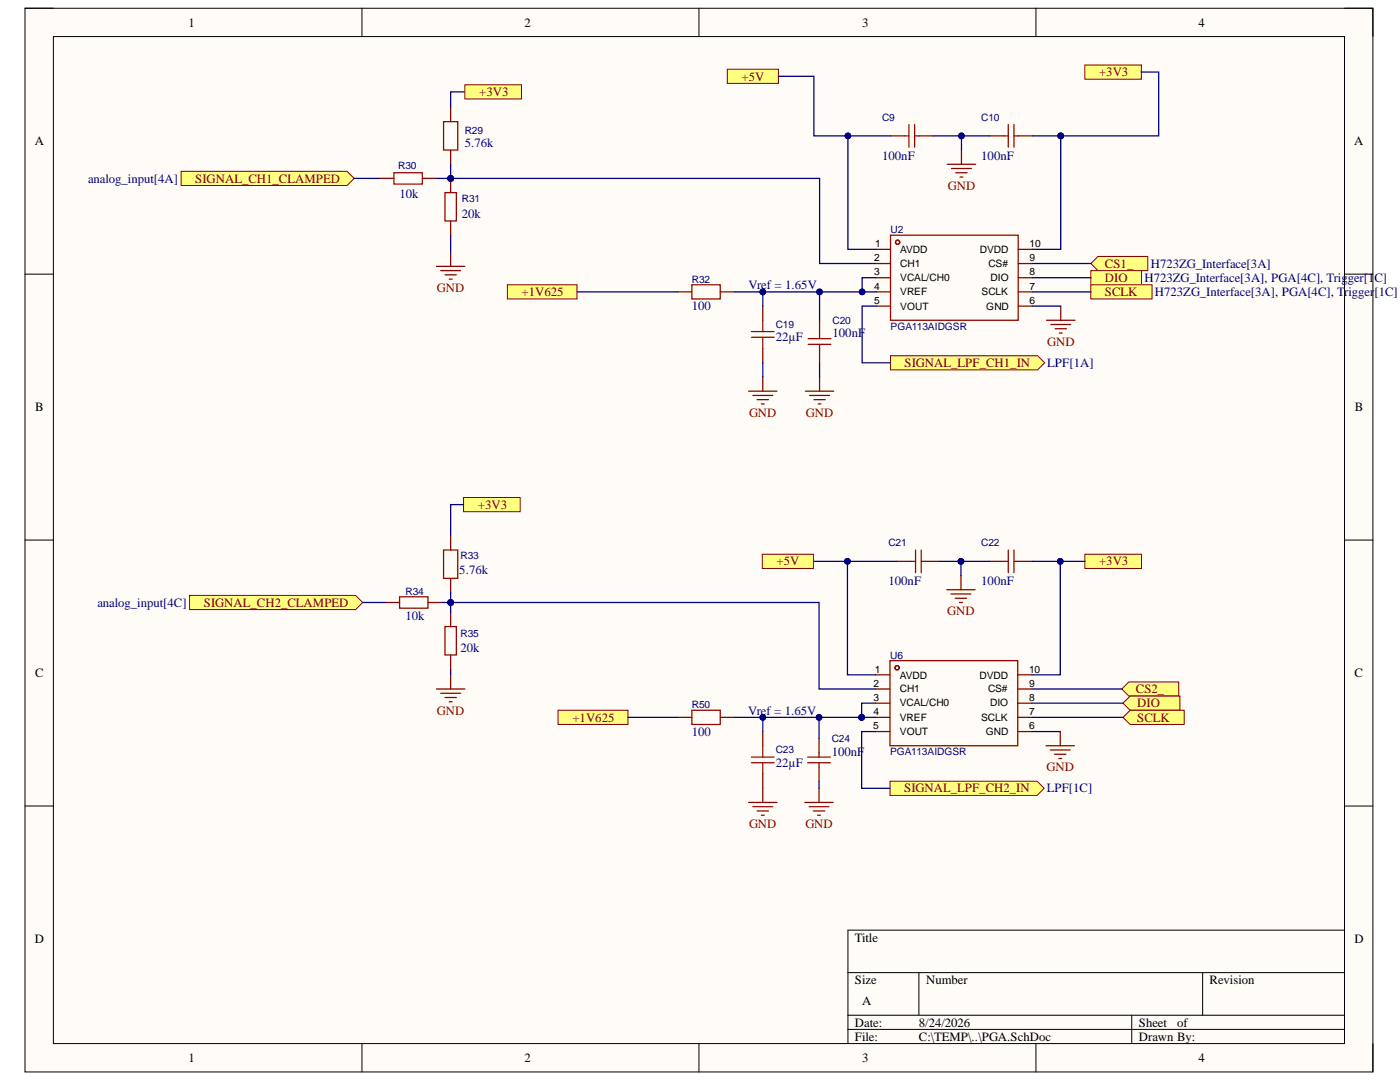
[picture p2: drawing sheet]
<svg xmlns="http://www.w3.org/2000/svg" width="279mm" height="216mm" viewBox="0 0 279 216" stroke-linecap="round" stroke-linejoin="round" font-family="sans-serif">
<defs><g id="words">
<g font-size="2.5">
<text x="37.6" y="5.3">1</text>
<text x="104.7" y="5.3">2</text>
<text x="172.1" y="5.3">3</text>
<text x="239.2" y="5.3">4</text>
<text x="6.9" y="29">A</text>
<text x="270.2" y="29">A</text>
<text x="7" y="82.1">B</text>
<text x="270.4" y="82.1">B</text>
<text x="7" y="135.1">C</text>
<text x="270.3" y="135.1">C</text>
<text x="6.9" y="188.2">D</text>
<text x="170.6" y="187.9">Title</text>
<text x="270.3" y="188.2">D</text>
<text x="170.6" y="196.3">Size</text>
<text x="184.8" y="196.3">Number</text>
<text x="241.4" y="196.3">Revision</text>
<text x="172.1" y="200.6">A</text>
<text x="170.6" y="204.9">Date:</text>
<text x="170.6" y="207.6">File:</text>
<text x="183.4" y="204.9">8/24/2026</text>
<text x="183.4" y="207.6">C:\TEMP\..\PGA.SchDoc</text>
<text x="227.3" y="204.9">Sheet</text>
<text x="227.3" y="207.6">Drawn By:</text>
<text x="234.9" y="204.9">of</text>
<text x="37.6" y="212">1</text>
<text x="104.7" y="212">2</text>
<text x="172.1" y="212">3</text>
<text x="239.2" y="212">4</text>
</g>
<g font-size="2.5" fill="#800000">
<text x="148" y="16.1">+5V</text>
<text x="219.3" y="15.2">+3V3</text>
<text x="95.6" y="19.2">+3V3</text>
<text x="39" y="36.4">SIGNAL_CH1_CLAMPED</text>
<text x="189.1" y="37.9">GND</text>
<text x="220.5" y="53.4">CS1_</text>
<text x="87.2" y="58.2">GND</text>
<text x="104.1" y="59.1">+1V625</text>
<text x="220.5" y="56.3">DIO</text>
<text x="220.5" y="59.1">SCLK</text>
<text x="209" y="69">GND</text>
<text x="180.5" y="73.3">SIGNAL_LPF_CH1_IN</text>
<text x="149.5" y="83.2">GND</text>
<text x="160.8" y="83.2">GND</text>
<text x="95.4" y="101.6">+3V3</text>
<text x="155" y="112.8">+5V</text>
<text x="219.3" y="112.8">+3V3</text>
<text x="40.7" y="121.1">SIGNAL_CH2_CLAMPED</text>
<text x="189.1" y="122.8">GND</text>
<text x="87.2" y="142.6">GND</text>
<text x="226.7" y="138.3">CS2_</text>
<text x="226.9" y="141.1">DIO</text>
<text x="114.2" y="144">+1V625</text>
<text x="226.9" y="144">SCLK</text>
<text x="208.8" y="153.9">GND</text>
<text x="180.4" y="158.1">SIGNAL_LPF_CH2_IN</text>
<text x="149.5" y="165.2">GND</text>
<text x="160.7" y="165.2">GND</text>
</g>
<g font-size="2.5" fill="#000080">
<text x="92.8" y="29.4">5.76k</text>
<text x="176" y="32">100nF</text>
<text x="195.8" y="32">100nF</text>
<text x="17.6" y="36.4">analog_input[4A]</text>
<text x="79.7" y="39.6">10k</text>
<text x="92.2" y="43.5">20k</text>
<text x="229.6" y="53.4">H723ZG_Interface[3A]</text>
<text x="149.4" y="57.6">Vref = 1.65V</text>
<text x="228.4" y="56.3">H723ZG_Interface[3A], PGA[4C], Trigger[1C]</text>
<text x="230.5" y="59.1">H723ZG_Interface[3A], PGA[4C], Trigger[1C]</text>
<text x="138.1" y="62">100</text>
<text x="154.8" y="68.1">22µF</text>
<text x="166.1" y="67.3">100nF</text>
<text x="209" y="73.3">LPF[1A]</text>
<text x="91.7" y="114.6">5.76k</text>
<text x="177.3" y="116.8">100nF</text>
<text x="195.8" y="116.8">100nF</text>
<text x="19.4" y="121.1">analog_input[4C]</text>
<text x="80.9" y="123.6">10k</text>
<text x="91.9" y="130.2">20k</text>
<text x="149.3" y="142.6">Vref = 1.65V</text>
<text x="138.1" y="146.8">100</text>
<text x="154.8" y="153.1">22µF</text>
<text x="166" y="150.8">100nF</text>
<text x="208.9" y="158.1">LPF[1C]</text>
</g>
<g font-size="2" fill="#000080">
<text x="92.8" y="26.7">R29</text>
<text x="176" y="24.1">C9</text>
<text x="195.8" y="24.1">C10</text>
<text x="79.5" y="33.7">R30</text>
<text x="92.2" y="40.2">R31</text>
<text x="177.7" y="46.5">U2</text>
<text x="138.1" y="56.4">R32</text>
<text x="154.8" y="65.4">C19</text>
<text x="166.1" y="64.6">C20</text>
<text x="177.7" y="65.8">PGA113AIDGSR</text>
<text x="91.9" y="111.6">R33</text>
<text x="177.3" y="109">C21</text>
<text x="195.8" y="109">C22</text>
<text x="80.9" y="118.7">R34</text>
<text x="91.9" y="127.1">R35</text>
<text x="177.6" y="131.4">U6</text>
<text x="138.1" y="141.3">R50</text>
<text x="166" y="148.1">C24</text>
<text x="154.8" y="150.3">C23</text>
<text x="177.6" y="150.6">PGA113AIDGSR</text>
</g>
<g font-size="2">
<text x="174.4" y="52.2">2</text>
<text x="174.7" y="49.3">1</text>
<text x="179.7" y="50.5">AVDD</text>
<text x="179.7" y="53.2">CH1</text>
<text x="195.6" y="50.5">DVDD</text>
<text x="197.3" y="53.2">CS#</text>
<text x="205.5" y="52.2">9</text>
<text x="205.5" y="49.3">10</text>
<text x="174.4" y="54.9">3</text>
<text x="174.4" y="57.8">4</text>
<text x="179.7" y="56.1">VCAL/CH0</text>
<text x="179.7" y="58.9">VREF</text>
<text x="195.9" y="58.9">SCLK</text>
<text x="197.7" y="56.1">DIO</text>
<text x="205.5" y="57.8">7</text>
<text x="205.5" y="54.9">8</text>
<text x="174.4" y="60.6">5</text>
<text x="179.7" y="61.8">VOUT</text>
<text x="196.8" y="61.8">GND</text>
<text x="205.5" y="60.6">6</text>
<text x="174.3" y="137.1">2</text>
<text x="174.6" y="134.2">1</text>
<text x="179.6" y="135.4">AVDD</text>
<text x="195.5" y="135.4">DVDD</text>
<text x="205.4" y="137.1">9</text>
<text x="205.4" y="134.2">10</text>
<text x="174.3" y="139.9">3</text>
<text x="174.3" y="142.7">4</text>
<text x="179.6" y="138.2">CH1</text>
<text x="179.6" y="141">VCAL/CH0</text>
<text x="179.6" y="143.8">VREF</text>
<text x="195.8" y="143.8">SCLK</text>
<text x="197.2" y="138.2">CS#</text>
<text x="197.6" y="141">DIO</text>
<text x="205.4" y="142.7">7</text>
<text x="205.4" y="139.9">8</text>
<text x="174.3" y="145.5">5</text>
<text x="179.6" y="146.6">VOUT</text>
<text x="196.8" y="146.6">GND</text>
<text x="205.4" y="145.5">6</text>
</g>
</g></defs>
<path d="M5 1.6h269v212.3h-269z" fill-rule="evenodd" fill="#fffcf8"/>
<path d="M5 1.6h269v212.3h-269z" fill="none" stroke="#000" stroke-width=".2"/>
<path d="M10.7 7.3h257.6v200.9h-257.6z" fill-rule="evenodd" fill="#fffcf8"/>
<g fill="none" stroke="#000" stroke-width=".2">
<path d="M5 1.6h5.7M10.7 7.3h257.6v200.9h-257.6zM72.2 1.6v5.7M139.5 1.6v5.7M206.7 1.6v5.7M268.3 1.6h5.7v5.7M5 54.7h5.7M268.3 54.7h5.7M5 107.8h5.7M268.3 107.8h5.7M5 160.8h5.7M268.3 160.8h5.7"/>
<path d="M169.2 194.1h99.1M183.4 194.1v8.5M240 194.1v8.5M268.3 185.6h-99.1v22.6M72.2 208.2v5.7M139.5 208.2v5.7M169.2 202.6h99.1M169.2 205.4h99.1M206.7 208.2v5.7M225.9 202.6v5.6M274 208.2v5.7"/>
</g>
<g fill="none" stroke="#a00000" stroke-width=".25">
<path d="M180.6 27.1h.8M181.4 24.8v4.6M182.5 24.8v4.6M182.5 27.1h.9M200.4 27.1h.8M201.2 24.8v4.6M202.4 27.1h.8M202.4 24.8v4.6M177.7 46.9h25.5v17h-25.5z"/>
<circle cx="179.1" cy="48.3" r=".42"/>
</g>
<g fill="none" stroke="#800" stroke-width=".25">
<path d="M177.7 27.1h2.9M183.4 27.1h2.8M197.5 27.1h2.9M203.2 27.1h2.8M174.9 49.8h2.8M174.9 52.6h2.8M174.9 55.4h2.8M174.9 58.2h2.8M203.2 49.8h2.8M203.2 52.6h2.8M203.2 55.4h2.8M203.2 58.2h2.8"/>
<path d="M174.9 61.1h2.8M203.2 61.1h2.8"/>
</g>
<path d="M189 32.8h5.7M189.9 33.6h4M190.7 34.5h2.3M191.6 35.3h.6M191.9 29.9v2.9" fill="none" stroke="#800000" stroke-width=".25"/>
<path d="M217.7 52.6l1.4-1.4h10v2.8h-10z" fill-rule="evenodd" fill="#ffff80"/>
<path d="M217.7 52.6l1.4-1.4h10v2.8h-10z" fill="none" stroke="#800000" stroke-width=".2"/>
<path d="M217.7 54h10.1v2.8h-10.1z" fill-rule="evenodd" fill="#ffff80"/>
<path d="M217.7 54h10.1v2.8h-10.1z" fill="none" stroke="#800000" stroke-width=".2"/>
<path d="M217.7 56.8h12.2v2.9h-12.2z" fill-rule="evenodd" fill="#ffff80"/>
<path d="M217.7 56.8h12.2v2.9h-12.2z" fill="none" stroke="#800000" stroke-width=".2"/>
<path d="M208.9 63.9h5.6M209.7 64.8h4M210.6 65.6h2.2M211.4 66.5h.6M211.7 61.1v2.8" fill="none" stroke="#800000" stroke-width=".25"/>
<path d="M177.7 71h29.4l1.4 1.4-1.4 1.4h-29.4z" fill-rule="evenodd" fill="#ffff80"/>
<path d="M177.7 71h29.4l1.4 1.4-1.4 1.4h-29.4z" fill="none" stroke="#800000" stroke-width=".2"/>
<path d="M36.1 34.2h33.2l1.4 1.4-1.4 1.4h-33.2z" fill-rule="evenodd" fill="#ffff80"/>
<path d="M36.1 34.2h33.2l1.4 1.4-1.4 1.4h-33.2z" fill="none" stroke="#800000" stroke-width=".2"/>
<path d="M75.8 35.6h2.8M84.3 35.6h2.8" fill="none" stroke="#800" stroke-width=".25"/>
<path d="M78.6 34.5h5.7v2.2h-5.7z" fill="none" stroke="#a00000" stroke-width=".25"/>
<circle cx="89.9" cy="35.6" r=".57" fill="#000080"/>
<circle cx="89.9" cy="35.6" r=".57" fill="none" stroke="#000080" stroke-width=".2"/>
<path d="M89.9 35.6v2.8M89.9 44.1v2.8" fill="none" stroke="#800" stroke-width=".25"/>
<circle cx="89.9" cy="35.6" r=".57" fill="#000080"/>
<circle cx="89.9" cy="35.6" r=".57" fill="none" stroke="#000080" stroke-width=".2"/>
<g fill="none" stroke="#a00000" stroke-width=".25">
<path d="M88.5 24.3h2.9v5.6h-2.9zM88.8 38.4h2.3v5.7h-2.3zM138.1 56.8h5.6v2.9h-5.6zM150 66.2h4.5M150 67.3h4.5M152.2 63.9v2.3M152.2 67.3v2.3M161.3 68.7h4.5M161.3 67.6h4.5M163.6 66.7v.9M163.6 68.7v.9M181.9 112h.8"/>
<path d="M182.7 109.8v4.5M183.8 109.8v4.5M183.8 112h.9M200.4 112h.8M201.2 109.8v4.5M202.4 112h.8M202.4 109.8v4.5M177.6 131.8h25.5v17h-25.5z"/>
<circle cx="179" cy="133.2" r=".43"/>
</g>
<g fill="none" stroke="#800" stroke-width=".25">
<path d="M89.9 21.4v2.9M89.9 29.9v2.9M135.2 58.2h2.9M143.7 58.2h2.9M152.2 61.1v2.8M152.2 69.6v2.8M163.6 63.9v2.8M163.6 69.6v2.8M179 112h2.9M184.7 112h2.8M197.5 112h2.9M203.2 112h2.8"/>
<path d="M174.8 134.7h2.8M174.8 137.5h2.8M203.1 134.7h2.8M203.1 137.5h2.8M174.8 140.3h2.8M174.8 143.1h2.8M174.8 146h2.8M203.1 140.3h2.8M203.1 143.1h2.8M203.1 146h2.8"/>
</g>
<g fill="none" stroke="#800000" stroke-width=".25">
<path d="M87.1 53.1h5.7M88 54h3.9M88.8 54.8h2.3M89.7 55.7h.5M89.9 50.3v2.8M149.4 78.1h5.7M150.3 78.9h3.9M151.1 79.7h2.3M152.2 75.2v2.9M160.7 78.1h5.7M161.6 78.9h3.9M162.4 79.7h2.3"/>
<path d="M163.6 75.2v2.9M152 80.6h.5M163.3 80.6h.5M188.9 117.7h5.7M189.8 118.5h4M190.6 119.4h2.3M191.8 114.8v2.9M191.5 120.2h.6M208.8 148.8h5.6M209.6 149.7h4M210.5 150.5h2.2M211.3 151.4h.6"/>
<path d="M211.6 146v2.8"/>
</g>
<path d="M177.6 155.9h29.4l1.4 1.4-1.4 1.4h-29.4z" fill-rule="evenodd" fill="#ffff80"/>
<path d="M177.6 155.9h29.4l1.4 1.4-1.4 1.4h-29.4z" fill="none" stroke="#800000" stroke-width=".2"/>
<path d="M37.8 118.8h33.2l1.4 1.4-1.4 1.4h-33.2z" fill-rule="evenodd" fill="#ffff80"/>
<path d="M37.8 118.8h33.2l1.4 1.4-1.4 1.4h-33.2z" fill="none" stroke="#800000" stroke-width=".2"/>
<path d="M89.9 106.9v2.8M89.9 115.4v2.8M76.9 120.2h2.8M85.4 120.2h2.8M89.9 122.2v2.8M89.9 130.7v2.8M135.2 143.1h2.9M143.7 143.1h2.9M152.2 146v2.8M152.2 154.5v2.8M163.5 147.4v2.8M163.5 153v2.9" fill="none" stroke="#800" stroke-width=".25"/>
<path d="M79.7 119.1h5.7v2.3h-5.7zM88.5 109.7h2.9v5.7h-2.9zM88.8 125h2.3v5.7h-2.3zM138.1 141.7h5.6v2.9h-5.6zM150 152.2h4.5M150 151.1h4.5M152.2 148.8v2.3M152.2 152.2v2.3M161.2 152.2h4.5M161.2 151.1h4.5M163.5 150.2v.9M163.5 152.2v.8" fill="none" stroke="#a00000" stroke-width=".25"/>
<g fill="none" stroke="#800000" stroke-width=".25">
<path d="M87.1 137.5h5.7M88 138.3h3.9M88.8 139.2h2.3M89.9 134.7v2.8M89.7 140h.5M152.2 157.3v2.8M163.5 157.3v2.8M149.4 160.1h5.7M150.3 161h3.9M151.1 161.8h2.3M152 162.7h.5M160.6 160.1h5.7"/>
<path d="M161.5 161h3.9M162.3 161.8h2.3M163.2 162.7h.5"/>
</g>
<path d="M145.2 13.8h10.2v2.8h-10.2z" fill-rule="evenodd" fill="#ffff80"/>
<path d="M145.2 13.8h10.2v2.8h-10.2z" fill="none" stroke="#800000" stroke-width=".2"/>
<path d="M216.5 13h11.3v2.8h-11.3z" fill-rule="evenodd" fill="#ffff80"/>
<path d="M216.5 13h11.3v2.8h-11.3z" fill="none" stroke="#800000" stroke-width=".2"/>
<path d="M223.9 137.5l1.4-1.4h9.9v2.8h-9.9z" fill-rule="evenodd" fill="#ffff80"/>
<path d="M223.9 137.5l1.4-1.4h9.9v2.8h-9.9z" fill="none" stroke="#800000" stroke-width=".2"/>
<path d="M224.1 140.3l1.4-1.4h10v2.8h-10z" fill-rule="evenodd" fill="#ffff80"/>
<path d="M224.1 140.3l1.4-1.4h10v2.8h-10z" fill="none" stroke="#800000" stroke-width=".2"/>
<path d="M224.1 143.1l1.4-1.4h10.8v2.9h-10.8z" fill-rule="evenodd" fill="#ffff80"/>
<path d="M224.1 143.1l1.4-1.4h10.8v2.9h-10.8z" fill="none" stroke="#800000" stroke-width=".2"/>
<path d="M101.3 56.8h13.9v2.9h-13.9z" fill-rule="evenodd" fill="#ffff80"/>
<path d="M101.3 56.8h13.9v2.9h-13.9z" fill="none" stroke="#800000" stroke-width=".2"/>
<path d="M111.4 141.7h13.9v2.9h-13.9z" fill-rule="evenodd" fill="#ffff80"/>
<path d="M111.4 141.7h13.9v2.9h-13.9z" fill="none" stroke="#800000" stroke-width=".2"/>
<path d="M92.8 18.3h-2.9v3.1M206 27.1h5.7M206 52.6h11.7M206 55.4h11.7M206 58.2h11.7M174.9 61.1h-2.8v11.3h5.6M206 61.1h5.7" fill="none" stroke="#000080" stroke-width=".25"/>
<circle cx="211.7" cy="27.1" r=".57" fill="#000080"/>
<circle cx="211.7" cy="27.1" r=".57" fill="none" stroke="#000080" stroke-width=".2"/>
<path d="M146.6 58.2h28.3" fill="none" stroke="#000080" stroke-width=".25"/>
<circle cx="152.2" cy="58.2" r=".57" fill="#000080"/>
<circle cx="152.2" cy="58.2" r=".57" fill="none" stroke="#000080" stroke-width=".2"/>
<circle cx="163.6" cy="58.2" r=".57" fill="#000080"/>
<circle cx="163.6" cy="58.2" r=".57" fill="none" stroke="#000080" stroke-width=".2"/>
<circle cx="172.1" cy="58.2" r=".57" fill="#000080"/>
<circle cx="172.1" cy="58.2" r=".57" fill="none" stroke="#000080" stroke-width=".2"/>
<path d="M174.9 55.4h-2.8v2.8M152.2 72.4v2.8" fill="none" stroke="#000080" stroke-width=".25"/>
<circle cx="172.1" cy="58.2" r=".57" fill="#000080"/>
<circle cx="172.1" cy="58.2" r=".57" fill="none" stroke="#000080" stroke-width=".2"/>
<path d="M87.1 35.6h76.5v17h11.3" fill="none" stroke="#000080" stroke-width=".25"/>
<circle cx="89.9" cy="35.6" r=".57" fill="#000080"/>
<circle cx="89.9" cy="35.6" r=".57" fill="none" stroke="#000080" stroke-width=".2"/>
<path d="M70.7 35.6h5.1M174.8 146h-2.8v11.3h5.6M174.8 140.3h-2.8v2.8M205.9 146h5.7" fill="none" stroke="#000080" stroke-width=".25"/>
<circle cx="172" cy="143.1" r=".57" fill="#000080"/>
<circle cx="172" cy="143.1" r=".57" fill="none" stroke="#000080" stroke-width=".2"/>
<path d="M88.2 120.2h75.3v17.3h11.3" fill="none" stroke="#000080" stroke-width=".25"/>
<circle cx="89.9" cy="120.2" r=".57" fill="#000080"/>
<circle cx="89.9" cy="120.2" r=".57" fill="none" stroke="#000080" stroke-width=".2"/>
<path d="M162.3 112h6.8v22.7h5.7" fill="none" stroke="#000080" stroke-width=".25"/>
<circle cx="169.1" cy="112" r=".57" fill="#000080"/>
<circle cx="169.1" cy="112" r=".57" fill="none" stroke="#000080" stroke-width=".2"/>
<path d="M152.2 58.2v2.9" fill="none" stroke="#000080" stroke-width=".25"/>
<circle cx="152.2" cy="58.2" r=".57" fill="#000080"/>
<circle cx="152.2" cy="58.2" r=".57" fill="none" stroke="#000080" stroke-width=".2"/>
<path d="M163.6 58.2v5.7" fill="none" stroke="#000080" stroke-width=".25"/>
<circle cx="163.6" cy="58.2" r=".57" fill="#000080"/>
<circle cx="163.6" cy="58.2" r=".57" fill="none" stroke="#000080" stroke-width=".2"/>
<path d="M186.2 27.1h5.7v2.8M163.6 72.4v2.8" fill="none" stroke="#000080" stroke-width=".25"/>
<circle cx="191.9" cy="27.1" r=".57" fill="#000080"/>
<circle cx="191.9" cy="27.1" r=".57" fill="none" stroke="#000080" stroke-width=".2"/>
<path d="M191.9 27.1h5.6" fill="none" stroke="#000080" stroke-width=".25"/>
<circle cx="191.9" cy="27.1" r=".57" fill="#000080"/>
<circle cx="191.9" cy="27.1" r=".57" fill="none" stroke="#000080" stroke-width=".2"/>
<path d="M169.2 27.1h8.5" fill="none" stroke="#000080" stroke-width=".25"/>
<circle cx="169.2" cy="27.1" r=".57" fill="#000080"/>
<circle cx="169.2" cy="27.1" r=".57" fill="none" stroke="#000080" stroke-width=".2"/>
<path d="M169.1 112h9.9" fill="none" stroke="#000080" stroke-width=".25"/>
<circle cx="169.1" cy="112" r=".57" fill="#000080"/>
<circle cx="169.1" cy="112" r=".57" fill="none" stroke="#000080" stroke-width=".2"/>
<path d="M187.5 112h4.3v2.8" fill="none" stroke="#000080" stroke-width=".25"/>
<circle cx="191.8" cy="112" r=".57" fill="#000080"/>
<circle cx="191.8" cy="112" r=".57" fill="none" stroke="#000080" stroke-width=".2"/>
<path d="M191.8 112h5.7" fill="none" stroke="#000080" stroke-width=".25"/>
<circle cx="191.8" cy="112" r=".57" fill="#000080"/>
<circle cx="191.8" cy="112" r=".57" fill="none" stroke="#000080" stroke-width=".2"/>
<path d="M206 112h5.6" fill="none" stroke="#000080" stroke-width=".25"/>
<circle cx="211.6" cy="112" r=".57" fill="#000080"/>
<circle cx="211.6" cy="112" r=".57" fill="none" stroke="#000080" stroke-width=".2"/>
<path d="M172 143.1h2.8" fill="none" stroke="#000080" stroke-width=".25"/>
<circle cx="172" cy="143.1" r=".57" fill="#000080"/>
<circle cx="172" cy="143.1" r=".57" fill="none" stroke="#000080" stroke-width=".2"/>
<path d="M163.5 155.9v1.4M172 143.1h-8.5v4.3" fill="none" stroke="#000080" stroke-width=".25"/>
<circle cx="163.5" cy="143.1" r=".57" fill="#000080"/>
<circle cx="163.5" cy="143.1" r=".57" fill="none" stroke="#000080" stroke-width=".2"/>
<circle cx="172" cy="143.1" r=".57" fill="#000080"/>
<circle cx="172" cy="143.1" r=".57" fill="none" stroke="#000080" stroke-width=".2"/>
<path d="M152.2 143.1v2.9" fill="none" stroke="#000080" stroke-width=".25"/>
<circle cx="152.2" cy="143.1" r=".57" fill="#000080"/>
<circle cx="152.2" cy="143.1" r=".57" fill="none" stroke="#000080" stroke-width=".2"/>
<path d="M89.9 32.8v2.8" fill="none" stroke="#000080" stroke-width=".25"/>
<circle cx="89.9" cy="35.6" r=".57" fill="#000080"/>
<circle cx="89.9" cy="35.6" r=".57" fill="none" stroke="#000080" stroke-width=".2"/>
<path d="M125.3 143.1h9.9M146.6 143.1h16.9" fill="none" stroke="#000080" stroke-width=".25"/>
<circle cx="152.2" cy="143.1" r=".57" fill="#000080"/>
<circle cx="152.2" cy="143.1" r=".57" fill="none" stroke="#000080" stroke-width=".2"/>
<circle cx="163.5" cy="143.1" r=".57" fill="#000080"/>
<circle cx="163.5" cy="143.1" r=".57" fill="none" stroke="#000080" stroke-width=".2"/>
<path d="M89.9 118.2v2M72.4 120.2h4.5M89.9 133.5v1.2" fill="none" stroke="#000080" stroke-width=".25"/>
<circle cx="89.9" cy="120.2" r=".57" fill="#000080"/>
<circle cx="89.9" cy="120.2" r=".57" fill="none" stroke="#000080" stroke-width=".2"/>
<path d="M89.9 120.2v2" fill="none" stroke="#000080" stroke-width=".25"/>
<circle cx="89.9" cy="120.2" r=".57" fill="#000080"/>
<circle cx="89.9" cy="120.2" r=".57" fill="none" stroke="#000080" stroke-width=".2"/>
<path d="M211.7 27.1v22.7h-5.7M89.9 46.9v3.4" fill="none" stroke="#000080" stroke-width=".25"/>
<circle cx="211.7" cy="27.1" r=".57" fill="#000080"/>
<circle cx="211.7" cy="27.1" r=".57" fill="none" stroke="#000080" stroke-width=".2"/>
<path d="M227.8 14.4h3.4v12.7h-19.5" fill="none" stroke="#000080" stroke-width=".25"/>
<circle cx="211.7" cy="27.1" r=".57" fill="#000080"/>
<circle cx="211.7" cy="27.1" r=".57" fill="none" stroke="#000080" stroke-width=".2"/>
<path d="M155.4 15.2h7v11.9h6.8v22.7h5.7" fill="none" stroke="#000080" stroke-width=".25"/>
<circle cx="169.2" cy="27.1" r=".57" fill="#000080"/>
<circle cx="169.2" cy="27.1" r=".57" fill="none" stroke="#000080" stroke-width=".2"/>
<path d="M115.2 58.2h20M205.9 137.5h18M205.9 143.1h18.2M205.9 140.3h18.2" fill="none" stroke="#000080" stroke-width=".25"/>
<path d="M92.5 99.3h11.3v2.8h-11.3z" fill-rule="evenodd" fill="#ffff80"/>
<path d="M92.5 99.3h11.3v2.8h-11.3z" fill="none" stroke="#800000" stroke-width=".2"/>
<path d="M92.5 100.7h-2.6v6.2" fill="none" stroke="#000080" stroke-width=".25"/>
<path d="M216.5 110.6h11.3v2.8h-11.3z" fill-rule="evenodd" fill="#ffff80"/>
<path d="M216.5 110.6h11.3v2.8h-11.3z" fill="none" stroke="#800000" stroke-width=".2"/>
<path d="M216.5 112h-4.9v22.7h-5.7" fill="none" stroke="#000080" stroke-width=".25"/>
<circle cx="211.6" cy="112" r=".57" fill="#000080"/>
<circle cx="211.6" cy="112" r=".57" fill="none" stroke="#000080" stroke-width=".2"/>
<path d="M152.1 110.6h10.2v2.8h-10.2z" fill-rule="evenodd" fill="#ffff80"/>
<path d="M152.1 110.6h10.2v2.8h-10.2z" fill="none" stroke="#800000" stroke-width=".2"/>
<path d="M92.8 16.9h11.3v2.9h-11.3z" fill-rule="evenodd" fill="#ffff80"/>
<path d="M92.8 16.9h11.3v2.9h-11.3z" fill="none" stroke="#800000" stroke-width=".2"/>
<use href="#words"/>
</svg>
